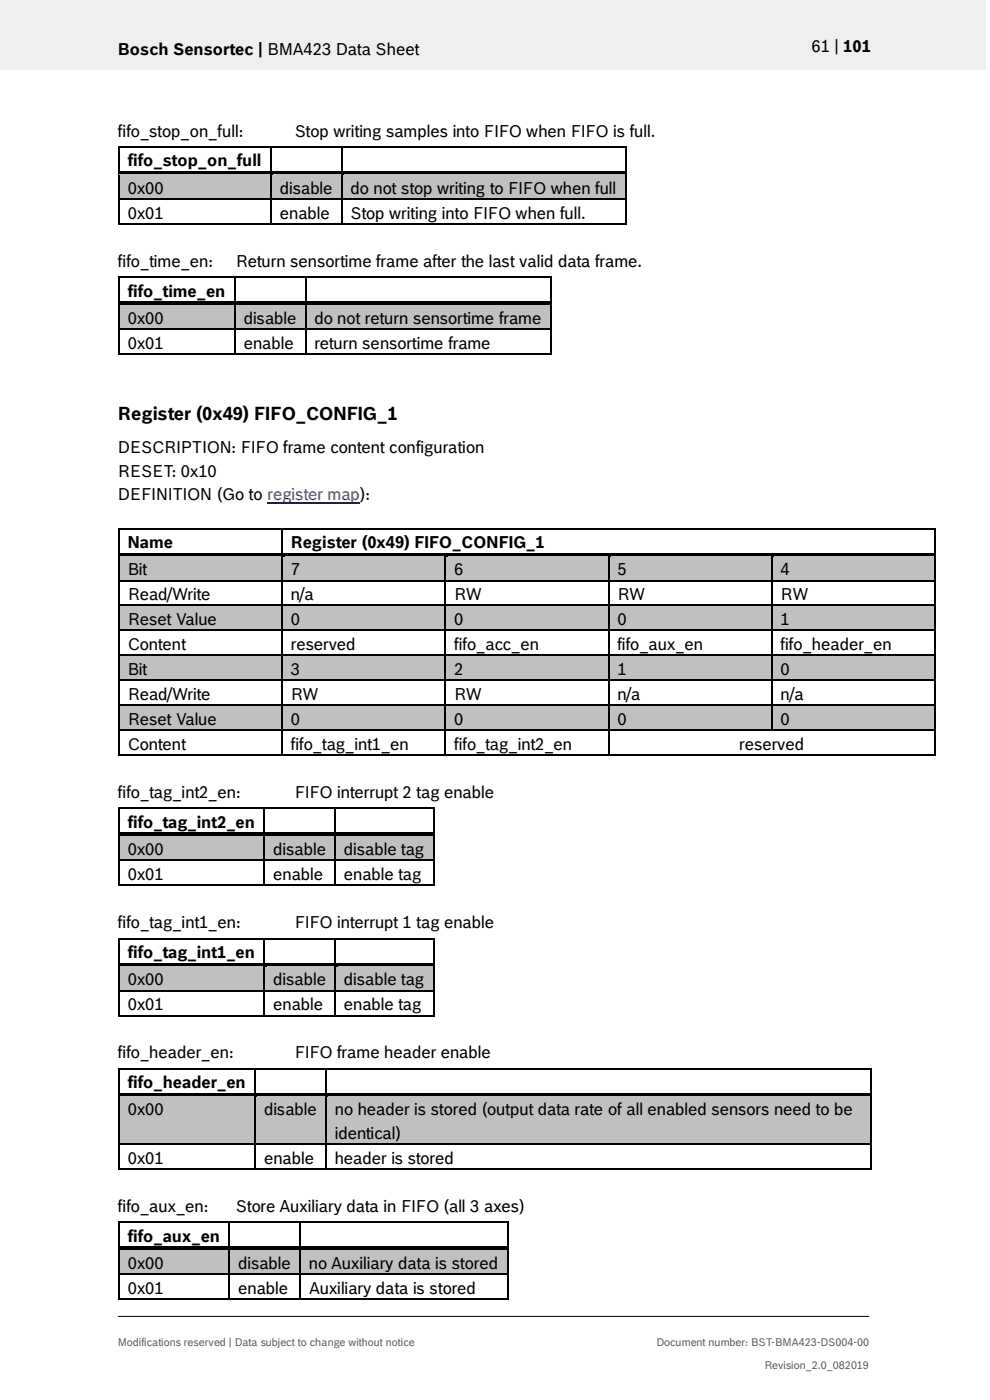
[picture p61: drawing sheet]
<svg xmlns="http://www.w3.org/2000/svg" width="210mm" height="297mm" viewBox="0 0 210 297" stroke-linecap="round" stroke-linejoin="round" font-family="sans-serif">
<defs><g id="words">
<text font-size="3.9" x="25" y="89.2">Register (0x49) FIFO_CONFIG_1</text>
<g font-size="3.5">
<text x="25" y="11.6">Bosch Sensortec | BMA423 Data Sheet</text>
<text x="172.1" y="11">61 | 101</text>
<text x="25" y="29">fifo_stop_on_full:</text>
<text x="62.5" y="29">Stop writing samples into FIFO when FIFO is full.</text>
<text x="27.1" y="35.3">fifo_stop_on_full</text>
<text x="27.1" y="41.1">0x00</text>
<text x="59.4" y="41.1">disable</text>
<text x="74.4" y="41.1">do not stop writing to FIFO when full</text>
<text x="27.1" y="46.4">0x01</text>
<text x="59.4" y="46.4">enable</text>
<text x="74.4" y="46.4">Stop writing into FIFO when full.</text>
<text x="25" y="56.6">fifo_time_en:</text>
<text x="50" y="56.6">Return sensortime frame after the last valid data frame.</text>
<text x="27.1" y="63">fifo_time_en</text>
<text x="27.1" y="68.7">0x00</text>
<text x="51.7" y="68.7">disable</text>
<text x="66.7" y="68.7">do not return sensortime frame</text>
<text x="27.1" y="74">0x01</text>
<text x="51.7" y="74">enable</text>
<text x="66.7" y="74">return sensortime frame</text>
<text x="25" y="96.2">DESCRIPTION: FIFO frame content configuration</text>
<text x="25" y="101.2">RESET: 0x10</text>
<text x="25" y="106.1">DEFINITION (Go to register map):</text>
<text x="27.1" y="116.3">Name</text>
<text x="61.7" y="116.3">Register (0x49) FIFO_CONFIG_1</text>
<text x="27.1" y="122">Bit</text>
<text x="61.7" y="122">7</text>
<text x="96.3" y="122">6</text>
<text x="131" y="122">5</text>
<text x="165.6" y="122">4</text>
<text x="27.1" y="127.3">Read/Write</text>
<text x="61.7" y="127.3">n/a</text>
<text x="96.3" y="127.3">RW</text>
<text x="131" y="127.3">RW</text>
<text x="165.6" y="127.3">RW</text>
<text x="27.1" y="132.6">Reset Value</text>
<text x="27.1" y="137.9">Content</text>
<text x="61.7" y="132.6">0</text>
<text x="61.7" y="137.9">reserved</text>
<text x="96.3" y="132.6">0</text>
<text x="96.3" y="137.9">fifo_acc_en</text>
<text x="131" y="132.6">0</text>
<text x="131" y="137.9">fifo_aux_en</text>
<text x="165.6" y="132.6">1</text>
<text x="165.6" y="137.9">fifo_header_en</text>
<text x="27.1" y="143.2">Bit</text>
<text x="61.7" y="143.2">3</text>
<text x="96.3" y="143.2">2</text>
<text x="131" y="143.2">1</text>
<text x="165.6" y="143.2">0</text>
<text x="27.1" y="148.5">Read/Write</text>
<text x="61.7" y="148.5">RW</text>
<text x="96.3" y="148.5">RW</text>
<text x="131" y="148.5">n/a</text>
<text x="165.6" y="148.5">n/a</text>
<text x="27.1" y="153.8">Reset Value</text>
<text x="61.7" y="153.8">0</text>
<text x="96.3" y="153.8">0</text>
<text x="131" y="153.8">0</text>
<text x="165.6" y="153.8">0</text>
<text x="27.1" y="159.1">Content</text>
<text x="61.7" y="159.1">fifo_tag_int1_en</text>
<text x="96.3" y="159.1">fifo_tag_int2_en</text>
<text x="156.8" y="159.1">reserved</text>
<text x="25" y="169.3">fifo_tag_int2_en:</text>
<text x="62.5" y="169.3">FIFO interrupt 2 tag enable</text>
<text x="27.1" y="175.7">fifo_tag_int2_en</text>
<text x="27.1" y="181.4">0x00</text>
<text x="58" y="181.4">disable</text>
<text x="73" y="181.4">disable tag</text>
<text x="27.1" y="186.7">0x01</text>
<text x="58" y="186.7">enable</text>
<text x="73" y="186.7">enable tag</text>
<text x="25" y="196.9">fifo_tag_int1_en:</text>
<text x="62.5" y="196.9">FIFO interrupt 1 tag enable</text>
<text x="27.1" y="203.3">fifo_tag_int1_en</text>
<text x="27.1" y="209">0x00</text>
<text x="58" y="209">disable</text>
<text x="73" y="209">disable tag</text>
<text x="27.1" y="214.3">0x01</text>
<text x="58" y="214.3">enable</text>
<text x="73" y="214.3">enable tag</text>
<text x="25" y="224.6">fifo_header_en:</text>
<text x="62.5" y="224.6">FIFO frame header enable</text>
<text x="27.1" y="230.9">fifo_header_en</text>
<text x="27.1" y="236.6">0x00</text>
<text x="56" y="236.6">disable</text>
<text x="71" y="236.6">no header is stored (output data rate of all enabled sensors need to be</text>
<text x="71" y="241.5">identical)</text>
<text x="27.1" y="246.8">0x01</text>
<text x="56" y="246.8">enable</text>
<text x="71" y="246.8">header is stored</text>
<text x="25" y="257.1">fifo_aux_en:</text>
<text x="50" y="257.1">Store Auxiliary data in FIFO (all 3 axes)</text>
<text x="27.1" y="263.4">fifo_aux_en</text>
<text x="27.1" y="269.1">0x00</text>
<text x="50.5" y="269.1">disable</text>
<text x="65.5" y="269.1">no Auxiliary data is stored</text>
<text x="27.1" y="274.4">0x01</text>
<text x="50.5" y="274.4">enable</text>
<text x="65.5" y="274.4">Auxiliary data is stored</text>
</g>
<g font-size="2.3" fill="#535f6b">
<text x="25" y="285.6">Modifications reserved | Data subject to change without notice</text>
<text x="139.3" y="285.6">Document number: BST-BMA423-DS004-00</text>
<text x="162.2" y="290.5">Revision_2.0_082019</text>
</g>
</g></defs>
<path d="M-.1 0h209.2v14.8h-209.2z" fill-rule="evenodd" fill="#efeff0"/>
<path d="M25 279.3h159.4" fill="none" stroke="#000" stroke-width=".21"/>
<g fill="#000">
<path d="M25 31h.4v.3h-.4z" fill-rule="evenodd"/>
<path d="M25 31h.4v.3h-.4z" fill-rule="evenodd"/>
<path d="M57.3 31h.3v.3h-.3z" fill-rule="evenodd"/>
<path d="M72.3 31h.3v.3h-.3z" fill-rule="evenodd"/>
<path d="M132.6 31h.3v.3h-.3z" fill-rule="evenodd"/>
<path d="M132.6 31h.3v.3h-.3z" fill-rule="evenodd"/>
</g>
<path d="M25.2 31.3v5M25.4 31.2h31.9M57.5 31.3v5M57.6 31.2h14.7M72.4 31.3v5M72.6 31.2h60M132.7 31.3v5" fill="none" stroke="#000" stroke-width=".34"/>
<g fill="#c0c0c0">
<path d="M25.4 37.1h31.8v4.9h-31.8z" fill-rule="evenodd"/>
<path d="M27.1 37.1h28.4v4.9h-28.4z" fill-rule="evenodd"/>
<path d="M57.6 37.1h14.7v4.9h-14.7z" fill-rule="evenodd"/>
<path d="M59.4 37.1h11.1v4.9h-11.1z" fill-rule="evenodd"/>
<path d="M72.6 37.1h60v4.9h-60z" fill-rule="evenodd"/>
<path d="M74.4 37.1h56.4v4.9h-56.4z" fill-rule="evenodd"/>
</g>
<g fill="#000">
<path d="M25 36.3h.4v.8h-.4z" fill-rule="evenodd"/>
<path d="M25.4 36.3h31.9v.7h-31.9z" fill-rule="evenodd"/>
</g>
<path d="M25.4 37.1h31.9" fill="none" stroke="#c0c0c0" stroke-width=".21"/>
<path d="M57.6 37l.4 .1z" fill-rule="evenodd" fill="#c0c0c0"/>
<g fill="#000">
<path d="M57.3 37l.3 .1z" fill-rule="evenodd"/>
<path d="M57.3 36.3h.7v.7h-.7z" fill-rule="evenodd"/>
<path d="M58 36.3h14.3v.7h-14.3z" fill-rule="evenodd"/>
</g>
<path d="M58 37.1h14.3" fill="none" stroke="#c0c0c0" stroke-width=".21"/>
<path d="M72.6 37l.4 .1z" fill-rule="evenodd" fill="#c0c0c0"/>
<g fill="#000">
<path d="M72.3 37l.3 .1z" fill-rule="evenodd"/>
<path d="M72.3 36.3h.7v.7h-.7z" fill-rule="evenodd"/>
<path d="M73 36.3h59.6v.7h-59.6z" fill-rule="evenodd"/>
<path d="M132.6 36.3h.3v.8h-.3z" fill-rule="evenodd"/>
<path d="M25 42h.4v.4h-.4z" fill-rule="evenodd"/>
<path d="M25 47.3h.4v.4h-.4z" fill-rule="evenodd"/>
<path d="M25 47.3h.4v.4h-.4z" fill-rule="evenodd"/>
<path d="M25 58.6h.4v.4h-.4z" fill-rule="evenodd"/>
<path d="M25 58.6h.4v.4h-.4z" fill-rule="evenodd"/>
<path d="M49.6 58.6h.4v.4h-.4z" fill-rule="evenodd"/>
<path d="M57.3 42h.3v.4h-.3z" fill-rule="evenodd"/>
<path d="M57.3 47.3h.3v.4h-.3z" fill-rule="evenodd"/>
<path d="M64.7 58.6h.3v.4h-.3z" fill-rule="evenodd"/>
<path d="M72.3 42h.3v.4h-.3z" fill-rule="evenodd"/>
<path d="M72.3 47.3h.3v.4h-.3z" fill-rule="evenodd"/>
<path d="M116.7 58.6h.3v.4h-.3z" fill-rule="evenodd"/>
<path d="M116.7 58.6h.3v.4h-.3z" fill-rule="evenodd"/>
<path d="M132.6 42h.3v.4h-.3z" fill-rule="evenodd"/>
<path d="M132.6 47.3h.3v.4h-.3z" fill-rule="evenodd"/>
<path d="M132.6 47.3h.3v.4h-.3z" fill-rule="evenodd"/>
</g>
<path d="M73 37.1h59.6" fill="none" stroke="#c0c0c0" stroke-width=".21"/>
<g fill="none" stroke="#000" stroke-width=".34">
<path d="M25.2 37.1v4.9M57.5 37.1v4.9M72.4 37.1v4.9M132.7 37.1v4.9M25.2 42.4v4.9M25.2 59v4.9M25.4 42.2h31.9M25.4 47.5h31.9M25.4 58.8h24.2M49.8 59v4.9M50 58.8h14.7M57.5 42.4v4.9"/>
<path d="M57.6 42.2h14.7M57.6 47.5h14.7M64.8 59v4.9M65 58.8h51.7M72.4 42.4v4.9M72.6 42.2h60M72.6 47.5h60M116.9 59v4.9M132.7 42.4v4.9"/>
</g>
<g fill="#c0c0c0">
<path d="M25.4 64.7h24.2v4.9h-24.2z" fill-rule="evenodd"/>
<path d="M27.1 64.7h20.8v4.9h-20.8z" fill-rule="evenodd"/>
<path d="M50 64.7h14.6v4.9h-14.6z" fill-rule="evenodd"/>
<path d="M51.7 64.7h11.2v4.9h-11.2z" fill-rule="evenodd"/>
<path d="M65 64.7h51.7v4.9h-51.7z" fill-rule="evenodd"/>
<path d="M66.7 64.7h48.3v4.9h-48.3z" fill-rule="evenodd"/>
</g>
<g fill="#000">
<path d="M25 63.9h.4v.8h-.4z" fill-rule="evenodd"/>
<path d="M25.4 63.9h24.2v.8h-24.2z" fill-rule="evenodd"/>
</g>
<path d="M25.4 64.7h24.2" fill="none" stroke="#c0c0c0" stroke-width=".21"/>
<path d="M50 64.7h.4z" fill-rule="evenodd" fill="#c0c0c0"/>
<g fill="#000">
<path d="M49.6 64.7h.4z" fill-rule="evenodd"/>
<path d="M49.6 63.9h.8v.8h-.8z" fill-rule="evenodd"/>
<path d="M50.4 63.9h14.3v.8h-14.3z" fill-rule="evenodd"/>
</g>
<path d="M50.4 64.7h14.3" fill="none" stroke="#c0c0c0" stroke-width=".21"/>
<path d="M65 64.7h.4z" fill-rule="evenodd" fill="#c0c0c0"/>
<g fill="#000">
<path d="M25 69.6h.4v.4h-.4z" fill-rule="evenodd"/>
<path d="M25 74.9h.4v.4h-.4z" fill-rule="evenodd"/>
<path d="M25 74.9h.4v.4h-.4z" fill-rule="evenodd"/>
<path d="M49.6 69.6h.4v.4h-.4z" fill-rule="evenodd"/>
<path d="M49.6 74.9h.4v.4h-.4z" fill-rule="evenodd"/>
<path d="M64.7 64.7h.3z" fill-rule="evenodd"/>
<path d="M64.7 63.9h.7v.8h-.7z" fill-rule="evenodd"/>
<path d="M64.7 69.6h.3v.4h-.3z" fill-rule="evenodd"/>
<path d="M64.7 74.9h.3v.4h-.3z" fill-rule="evenodd"/>
<path d="M65.4 63.9h51.3v.8h-51.3z" fill-rule="evenodd"/>
<path d="M116.7 63.9h.3v.8h-.3z" fill-rule="evenodd"/>
<path d="M116.7 69.6h.3v.4h-.3z" fill-rule="evenodd"/>
<path d="M116.7 74.9h.3v.4h-.3z" fill-rule="evenodd"/>
<path d="M116.7 74.9h.3v.4h-.3z" fill-rule="evenodd"/>
<path d="M25 112h.4v.3h-.4z" fill-rule="evenodd"/>
<path d="M25 112h.4v.3h-.4z" fill-rule="evenodd"/>
<path d="M59.7 112h.3v.3h-.3z" fill-rule="evenodd"/>
<path d="M198.2 112h.3v.3h-.3z" fill-rule="evenodd"/>
<path d="M198.2 112h.3v.3h-.3z" fill-rule="evenodd"/>
</g>
<path d="M65.4 64.7h51.3" fill="none" stroke="#c0c0c0" stroke-width=".21"/>
<g fill="none" stroke="#000" stroke-width=".34">
<path d="M25.2 64.7v4.9M25.2 70v4.9M25.4 69.8h24.2M25.4 75.1h24.2M49.8 64.7v4.9M49.8 70v4.9M50 69.8h14.7M50 75.1h14.7M64.8 64.7v4.9M64.8 70v4.9M65 69.8h51.7M65 75.1h51.7"/>
<path d="M116.9 64.7v4.9M116.9 70v4.9M25.2 112.3v5M25.4 112.2h34.3M59.8 112.3v5M60 112.2h138.2M198.3 112.3v5"/>
</g>
<path d="M56.7 106.7h19.7" fill="none" stroke="#00f" stroke-width=".25"/>
<g fill="#c0c0c0">
<path d="M25.4 118.1h34.2v4.9h-34.2z" fill-rule="evenodd"/>
<path d="M27.1 118.1h30.8v4.9h-30.8z" fill-rule="evenodd"/>
<path d="M60 118.1h34.2v4.9h-34.2z" fill-rule="evenodd"/>
<path d="M61.7 118.1h30.8v4.9h-30.8z" fill-rule="evenodd"/>
<path d="M94.6 118.1h34.3v4.9h-34.3z" fill-rule="evenodd"/>
<path d="M96.3 118.1h30.9v4.9h-30.9z" fill-rule="evenodd"/>
<path d="M129.2 118.1h34.3v4.9h-34.3z" fill-rule="evenodd"/>
<path d="M131 118.1h30.8v4.9h-30.8z" fill-rule="evenodd"/>
<path d="M163.9 118.1h34.3v4.9h-34.3z" fill-rule="evenodd"/>
<path d="M165.6 118.1h30.8v4.9h-30.8z" fill-rule="evenodd"/>
</g>
<g fill="#000">
<path d="M25 117.3h.4v.8h-.4z" fill-rule="evenodd"/>
<path d="M25.4 117.3h34.3v.7h-34.3z" fill-rule="evenodd"/>
</g>
<path d="M25.4 118.1h34.3" fill="none" stroke="#c0c0c0" stroke-width=".21"/>
<path d="M60 118l.4 .1z" fill-rule="evenodd" fill="#c0c0c0"/>
<g fill="#000">
<path d="M59.7 118l.3 .1z" fill-rule="evenodd"/>
<path d="M59.7 117.3h.7v.7h-.7z" fill-rule="evenodd"/>
<path d="M60.4 117.3h33.9v.7h-33.9z" fill-rule="evenodd"/>
</g>
<path d="M60.4 118.1h33.9" fill="none" stroke="#c0c0c0" stroke-width=".21"/>
<path d="M94.6 118l.5 .1z" fill-rule="evenodd" fill="#c0c0c0"/>
<g fill="#000">
<path d="M94.3 118l.3 .1z" fill-rule="evenodd"/>
<path d="M94.3 117.3h.8v.7h-.8z" fill-rule="evenodd"/>
<path d="M95.1 117.3h33.8v.7h-33.8z" fill-rule="evenodd"/>
</g>
<path d="M95.1 118.1h33.8" fill="none" stroke="#c0c0c0" stroke-width=".21"/>
<path d="M129.3 118l.4 .1z" fill-rule="evenodd" fill="#c0c0c0"/>
<g fill="#000">
<path d="M128.9 118l.4 .1z" fill-rule="evenodd"/>
<path d="M128.9 117.3h.8v.7h-.8z" fill-rule="evenodd"/>
<path d="M129.7 117.3h33.8v.7h-33.8z" fill-rule="evenodd"/>
</g>
<path d="M129.7 118.1h33.8" fill="none" stroke="#c0c0c0" stroke-width=".21"/>
<path d="M163.9 118l.4 .1z" fill-rule="evenodd" fill="#c0c0c0"/>
<g fill="#000">
<path d="M163.5 118l.4 .1z" fill-rule="evenodd"/>
<path d="M163.5 117.3h.8v.7h-.8z" fill-rule="evenodd"/>
<path d="M164.3 117.3h33.9v.7h-33.9z" fill-rule="evenodd"/>
<path d="M198.2 117.3h.3v.8h-.3z" fill-rule="evenodd"/>
<path d="M25 123h.4v.3h-.4z" fill-rule="evenodd"/>
<path d="M59.7 123h.3v.3h-.3z" fill-rule="evenodd"/>
<path d="M94.3 123h.3v.3h-.3z" fill-rule="evenodd"/>
<path d="M128.9 123h.4v.3h-.4z" fill-rule="evenodd"/>
<path d="M163.5 123h.4v.3h-.4z" fill-rule="evenodd"/>
<path d="M198.2 123h.3v.3h-.3z" fill-rule="evenodd"/>
</g>
<path d="M164.3 118.1h33.9" fill="none" stroke="#c0c0c0" stroke-width=".21"/>
<g fill="none" stroke="#000" stroke-width=".34">
<path d="M25.2 118.1v4.9M59.8 118.1v4.9M94.5 118.1v4.9M129.1 118.1v4.9M163.7 118.1v4.9M198.3 118.1v4.9M25.2 123.3v5M25.4 123.2h34.3M59.8 123.3v5M60 123.2h34.3M94.5 123.3v5M94.6 123.2h34.3"/>
<path d="M129.1 123.3v5M129.3 123.2h34.2M163.7 123.3v5M163.9 123.2h34.3M198.3 123.3v5"/>
</g>
<g fill="#c0c0c0">
<path d="M25.4 128.7h34.2v4.9h-34.2z" fill-rule="evenodd"/>
<path d="M27.1 128.7h30.8v4.9h-30.8z" fill-rule="evenodd"/>
<path d="M60 128.7h34.2v4.9h-34.2z" fill-rule="evenodd"/>
<path d="M61.7 128.7h30.8v4.9h-30.8z" fill-rule="evenodd"/>
<path d="M94.6 128.7h34.3v4.9h-34.3z" fill-rule="evenodd"/>
<path d="M96.3 128.7h30.9v4.9h-30.9z" fill-rule="evenodd"/>
<path d="M129.2 128.7h34.3v4.9h-34.3z" fill-rule="evenodd"/>
<path d="M131 128.7h30.8v4.9h-30.8z" fill-rule="evenodd"/>
<path d="M163.9 128.7h34.3v4.9h-34.3z" fill-rule="evenodd"/>
<path d="M165.6 128.7h30.8v4.9h-30.8z" fill-rule="evenodd"/>
</g>
<g fill="#000">
<path d="M25 128.3h.4v.3h-.4z" fill-rule="evenodd"/>
<path d="M25 133.6h.4v.3h-.4z" fill-rule="evenodd"/>
<path d="M59.7 128.3h.3v.3h-.3z" fill-rule="evenodd"/>
<path d="M59.7 133.6h.3v.3h-.3z" fill-rule="evenodd"/>
<path d="M94.3 128.3h.3v.3h-.3z" fill-rule="evenodd"/>
<path d="M94.3 133.6h.3v.3h-.3z" fill-rule="evenodd"/>
<path d="M128.9 128.3h.4v.3h-.4z" fill-rule="evenodd"/>
<path d="M128.9 133.6h.4v.3h-.4z" fill-rule="evenodd"/>
<path d="M163.5 128.3h.4v.3h-.4z" fill-rule="evenodd"/>
<path d="M163.5 133.6h.4v.3h-.4z" fill-rule="evenodd"/>
<path d="M198.2 128.3h.3v.3h-.3z" fill-rule="evenodd"/>
<path d="M198.2 133.6h.3v.3h-.3z" fill-rule="evenodd"/>
</g>
<g fill="none" stroke="#000" stroke-width=".34">
<path d="M25.2 128.6v5M25.2 133.9v5M25.4 128.5h34.3M25.4 133.7h34.3M59.8 128.6v5M59.8 133.9v5M60 128.5h34.3M60 133.7h34.3M94.5 128.6v5M94.5 133.9v5M94.6 128.5h34.3M94.6 133.7h34.3"/>
<path d="M129.1 128.6v5M129.1 133.9v5M129.3 128.5h34.2M129.3 133.7h34.2M163.7 128.6v5M163.7 133.9v5M163.9 128.5h34.3M163.9 133.7h34.3M198.3 128.6v5M198.3 133.9v5"/>
</g>
<g fill="#c0c0c0">
<path d="M25.4 139.3h34.2v4.9h-34.2z" fill-rule="evenodd"/>
<path d="M27.1 139.3h30.8v4.9h-30.8z" fill-rule="evenodd"/>
<path d="M60 139.3h34.2v4.9h-34.2z" fill-rule="evenodd"/>
<path d="M61.7 139.3h30.8v4.9h-30.8z" fill-rule="evenodd"/>
<path d="M94.6 139.3h34.3v4.9h-34.3z" fill-rule="evenodd"/>
<path d="M96.3 139.3h30.9v4.9h-30.9z" fill-rule="evenodd"/>
<path d="M129.2 139.3h34.3v4.9h-34.3z" fill-rule="evenodd"/>
<path d="M131 139.3h30.8v4.9h-30.8z" fill-rule="evenodd"/>
<path d="M163.9 139.3h34.3v4.9h-34.3z" fill-rule="evenodd"/>
<path d="M165.6 139.3h30.8v4.9h-30.8z" fill-rule="evenodd"/>
</g>
<g fill="#000">
<path d="M25 138.9h.4v.3h-.4z" fill-rule="evenodd"/>
<path d="M59.7 138.9h.3v.3h-.3z" fill-rule="evenodd"/>
<path d="M94.3 138.9h.3v.3h-.3z" fill-rule="evenodd"/>
<path d="M128.9 138.9h.4v.3h-.4z" fill-rule="evenodd"/>
<path d="M163.5 138.9h.4v.3h-.4z" fill-rule="evenodd"/>
<path d="M198.2 138.9h.3v.3h-.3z" fill-rule="evenodd"/>
<path d="M25 144.2h.4v.3h-.4z" fill-rule="evenodd"/>
<path d="M59.7 144.2h.3v.3h-.3z" fill-rule="evenodd"/>
<path d="M94.3 144.2h.3v.3h-.3z" fill-rule="evenodd"/>
<path d="M128.9 144.2h.4v.3h-.4z" fill-rule="evenodd"/>
<path d="M163.5 144.2h.4v.3h-.4z" fill-rule="evenodd"/>
<path d="M198.2 144.2h.3v.3h-.3z" fill-rule="evenodd"/>
</g>
<g fill="none" stroke="#000" stroke-width=".34">
<path d="M25.2 139.2v5M25.4 139h34.3M59.8 139.2v5M60 139h34.3M94.5 139.2v5M94.6 139h34.3M129.1 139.2v5M129.3 139h34.2M163.7 139.2v5M163.9 139h34.3M198.3 139.2v5M25.2 144.5v5"/>
<path d="M25.4 144.3h34.3M59.8 144.5v5M60 144.3h34.3M94.5 144.5v5M94.6 144.3h34.3M129.1 144.5v5M129.3 144.3h34.2M163.7 144.5v5M163.9 144.3h34.3M198.3 144.5v5"/>
</g>
<g fill="#c0c0c0">
<path d="M25.4 149.8h34.2v4.9h-34.2z" fill-rule="evenodd"/>
<path d="M27.1 149.8h30.8v4.9h-30.8z" fill-rule="evenodd"/>
<path d="M60 149.8h34.2v4.9h-34.2z" fill-rule="evenodd"/>
<path d="M61.7 149.8h30.8v4.9h-30.8z" fill-rule="evenodd"/>
<path d="M94.6 149.8h34.3v4.9h-34.3z" fill-rule="evenodd"/>
<path d="M96.3 149.8h30.9v4.9h-30.9z" fill-rule="evenodd"/>
<path d="M129.2 149.8h34.3v4.9h-34.3z" fill-rule="evenodd"/>
<path d="M131 149.8h30.8v4.9h-30.8z" fill-rule="evenodd"/>
<path d="M163.9 149.8h34.3v4.9h-34.3z" fill-rule="evenodd"/>
<path d="M165.6 149.8h30.8v4.9h-30.8z" fill-rule="evenodd"/>
</g>
<g fill="#000">
<path d="M25 149.5h.4v.3h-.4z" fill-rule="evenodd"/>
<path d="M25 154.7h.4v.4h-.4z" fill-rule="evenodd"/>
<path d="M59.7 149.5h.3v.3h-.3z" fill-rule="evenodd"/>
<path d="M59.7 154.7h.3v.4h-.3z" fill-rule="evenodd"/>
<path d="M94.3 149.5h.3v.3h-.3z" fill-rule="evenodd"/>
<path d="M94.3 154.7h.3v.4h-.3z" fill-rule="evenodd"/>
<path d="M128.9 149.5h.4v.3h-.4z" fill-rule="evenodd"/>
<path d="M128.9 154.7h.4v.4h-.4z" fill-rule="evenodd"/>
<path d="M163.5 149.5h.4v.3h-.4z" fill-rule="evenodd"/>
<path d="M163.5 154.7h.4v.4h-.4z" fill-rule="evenodd"/>
<path d="M198.2 149.5h.3v.3h-.3z" fill-rule="evenodd"/>
<path d="M198.2 154.7h.3v.4h-.3z" fill-rule="evenodd"/>
<path d="M25 160.1h.4v.3h-.4z" fill-rule="evenodd"/>
<path d="M25 160.1h.4v.3h-.4z" fill-rule="evenodd"/>
<path d="M25 171.3h.4v.4h-.4z" fill-rule="evenodd"/>
<path d="M25 171.3h.4v.4h-.4z" fill-rule="evenodd"/>
<path d="M55.9 171.3h.3v.4h-.3z" fill-rule="evenodd"/>
<path d="M59.7 160.1h.3v.3h-.3z" fill-rule="evenodd"/>
<path d="M70.9 171.3h.4v.4h-.4z" fill-rule="evenodd"/>
<path d="M91.8 171.3h.3v.4h-.3z" fill-rule="evenodd"/>
<path d="M91.8 171.3h.3v.4h-.3z" fill-rule="evenodd"/>
<path d="M94.3 160.1h.3v.3h-.3z" fill-rule="evenodd"/>
<path d="M128.9 160.1h.4v.3h-.4z" fill-rule="evenodd"/>
<path d="M198.2 160.1h.3v.3h-.3z" fill-rule="evenodd"/>
<path d="M198.2 160.1h.3v.3h-.3z" fill-rule="evenodd"/>
</g>
<g fill="none" stroke="#000" stroke-width=".34">
<path d="M25.2 149.8v4.9M25.2 155.1v5M25.4 149.6h34.3M25.4 154.9h34.3M59.8 149.8v4.9M59.8 155.1v5M60 149.6h34.3M60 154.9h34.3M94.5 149.8v4.9M94.5 155.1v5M94.6 149.6h34.3M94.6 154.9h34.3"/>
<path d="M129.1 149.8v4.9M129.1 155.1v5M129.3 149.6h34.2M129.3 154.9h34.2M163.7 149.8v4.9M163.9 149.6h34.3M163.9 154.9h34.3M198.3 149.8v4.9M198.3 155.1v5M25.2 171.7v4.9M25.4 160.2h34.3M25.4 171.5h30.5"/>
<path d="M56.1 171.7v4.9M56.2 171.5h14.7M60 160.2h34.3M71.1 171.7v4.9M71.3 171.5h20.5M92 171.7v4.9M94.6 160.2h34.3M129.3 160.2h68.9"/>
</g>
<g fill="#c0c0c0">
<path d="M25.4 177.4h30.5v5h-30.5z" fill-rule="evenodd"/>
<path d="M27.1 177.4h27.1v5h-27.1z" fill-rule="evenodd"/>
<path d="M56.2 177.4h14.7v5h-14.7z" fill-rule="evenodd"/>
<path d="M58 177.4h11.1v5h-11.1z" fill-rule="evenodd"/>
<path d="M71.2 177.4h20.6v5h-20.6z" fill-rule="evenodd"/>
<path d="M73 177.4h17.1v5h-17.1z" fill-rule="evenodd"/>
</g>
<g fill="#000">
<path d="M25 176.6h.4v.8h-.4z" fill-rule="evenodd"/>
<path d="M25.4 176.6h30.5v.8h-30.5z" fill-rule="evenodd"/>
</g>
<path d="M25.4 177.4h30.5" fill="none" stroke="#c0c0c0" stroke-width=".21"/>
<path d="M56.2 177.4h.4z" fill-rule="evenodd" fill="#c0c0c0"/>
<g fill="#000">
<path d="M55.9 177.4h.3z" fill-rule="evenodd"/>
<path d="M55.9 176.6h.7v.8h-.7z" fill-rule="evenodd"/>
<path d="M56.6 176.6h14.3v.8h-14.3z" fill-rule="evenodd"/>
</g>
<path d="M56.6 177.4h14.3" fill="none" stroke="#c0c0c0" stroke-width=".21"/>
<path d="M71.3 177.4h.4z" fill-rule="evenodd" fill="#c0c0c0"/>
<g fill="#000">
<path d="M70.9 177.4h.4z" fill-rule="evenodd"/>
<path d="M70.9 176.6h.8v.8h-.8z" fill-rule="evenodd"/>
<path d="M71.7 176.6h20.1v.8h-20.1z" fill-rule="evenodd"/>
<path d="M91.8 176.6h.3v.8h-.3z" fill-rule="evenodd"/>
<path d="M25 182.4h.4v.3h-.4z" fill-rule="evenodd"/>
<path d="M25 187.7h.4v.3h-.4z" fill-rule="evenodd"/>
<path d="M25 187.7h.4v.3h-.4z" fill-rule="evenodd"/>
<path d="M25 198.9h.4v.4h-.4z" fill-rule="evenodd"/>
<path d="M25 198.9h.4v.4h-.4z" fill-rule="evenodd"/>
<path d="M55.9 182.4h.3v.3h-.3z" fill-rule="evenodd"/>
<path d="M55.9 187.7h.3v.3h-.3z" fill-rule="evenodd"/>
<path d="M55.9 198.9h.3v.4h-.3z" fill-rule="evenodd"/>
<path d="M70.9 182.4h.4v.3h-.4z" fill-rule="evenodd"/>
<path d="M70.9 187.7h.4v.3h-.4z" fill-rule="evenodd"/>
<path d="M70.9 198.9h.4v.4h-.4z" fill-rule="evenodd"/>
<path d="M91.8 182.4h.3v.3h-.3z" fill-rule="evenodd"/>
<path d="M91.8 187.7h.3v.3h-.3z" fill-rule="evenodd"/>
<path d="M91.8 187.7h.3v.3h-.3z" fill-rule="evenodd"/>
<path d="M91.8 198.9h.3v.4h-.3z" fill-rule="evenodd"/>
<path d="M91.8 198.9h.3v.4h-.3z" fill-rule="evenodd"/>
</g>
<path d="M71.7 177.4h20.1" fill="none" stroke="#c0c0c0" stroke-width=".21"/>
<g fill="none" stroke="#000" stroke-width=".34">
<path d="M25.2 177.4v5M56.1 177.4v5M71.1 177.4v5M92 177.4v5M25.2 182.7v5M25.2 199.3v4.9M25.4 182.5h30.5M25.4 187.9h30.5M25.4 199.1h30.5M56.1 182.7v5M56.1 199.3v4.9M56.2 182.5h14.7"/>
<path d="M56.2 187.9h14.7M56.2 199.1h14.7M71.1 182.7v5M71.1 199.3v4.9M71.3 182.5h20.5M71.3 187.9h20.5M71.3 199.1h20.5M92 182.7v5M92 199.3v4.9"/>
</g>
<g fill="#c0c0c0">
<path d="M25.4 205h30.5v5h-30.5z" fill-rule="evenodd"/>
<path d="M27.1 205h27.1v5h-27.1z" fill-rule="evenodd"/>
<path d="M56.2 205h14.7v5h-14.7z" fill-rule="evenodd"/>
<path d="M58 205h11.1v5h-11.1z" fill-rule="evenodd"/>
<path d="M71.2 205h20.6v5h-20.6z" fill-rule="evenodd"/>
<path d="M73 205h17.1v5h-17.1z" fill-rule="evenodd"/>
</g>
<g fill="#000">
<path d="M25 204.2h.4v.8h-.4z" fill-rule="evenodd"/>
<path d="M25.4 204.2h30.5v.8h-30.5z" fill-rule="evenodd"/>
</g>
<path d="M25.4 205h30.5" fill="none" stroke="#c0c0c0" stroke-width=".21"/>
<path d="M56.2 205h.4z" fill-rule="evenodd" fill="#c0c0c0"/>
<g fill="#000">
<path d="M55.9 205h.3z" fill-rule="evenodd"/>
<path d="M55.9 204.2h.7v.8h-.7z" fill-rule="evenodd"/>
<path d="M56.6 204.2h14.3v.8h-14.3z" fill-rule="evenodd"/>
</g>
<path d="M56.6 205h14.3" fill="none" stroke="#c0c0c0" stroke-width=".21"/>
<path d="M71.3 205h.4z" fill-rule="evenodd" fill="#c0c0c0"/>
<g fill="#000">
<path d="M25 210h.4v.3h-.4z" fill-rule="evenodd"/>
<path d="M25 215.3h.4v.3h-.4z" fill-rule="evenodd"/>
<path d="M25 215.3h.4v.3h-.4z" fill-rule="evenodd"/>
<path d="M55.9 210h.3v.3h-.3z" fill-rule="evenodd"/>
<path d="M55.9 215.3h.3v.3h-.3z" fill-rule="evenodd"/>
<path d="M70.9 205h.4z" fill-rule="evenodd"/>
<path d="M70.9 204.2h.8v.8h-.8z" fill-rule="evenodd"/>
<path d="M70.9 210h.4v.3h-.4z" fill-rule="evenodd"/>
<path d="M70.9 215.3h.4v.3h-.4z" fill-rule="evenodd"/>
<path d="M71.7 204.2h20.1v.8h-20.1z" fill-rule="evenodd"/>
<path d="M91.8 204.2h.3v.8h-.3z" fill-rule="evenodd"/>
<path d="M91.8 210h.3v.3h-.3z" fill-rule="evenodd"/>
<path d="M91.8 215.3h.3v.3h-.3z" fill-rule="evenodd"/>
<path d="M91.8 215.3h.3v.3h-.3z" fill-rule="evenodd"/>
<path d="M25 226.6h.4v.3h-.4z" fill-rule="evenodd"/>
<path d="M25 226.6h.4v.3h-.4z" fill-rule="evenodd"/>
<path d="M53.9 226.6h.4v.3h-.4z" fill-rule="evenodd"/>
<path d="M68.9 226.6h.4v.3h-.4z" fill-rule="evenodd"/>
<path d="M184.7 226.6h.3v.3h-.3z" fill-rule="evenodd"/>
<path d="M184.7 226.6h.3v.3h-.3z" fill-rule="evenodd"/>
</g>
<path d="M71.7 205h20.1" fill="none" stroke="#c0c0c0" stroke-width=".21"/>
<g fill="none" stroke="#000" stroke-width=".34">
<path d="M25.2 205v5M25.2 210.3v5M25.4 210.2h30.5M25.4 215.5h30.5M56.1 205v5M56.1 210.3v5M56.2 210.2h14.7M56.2 215.5h14.7M71.1 205v5M71.1 210.3v5M71.3 210.2h20.5M71.3 215.5h20.5"/>
<path d="M92 205v5M92 210.3v5M25.2 226.9v4.9M25.4 226.7h28.5M54.1 226.9v4.9M54.3 226.7h14.6M69.1 226.9v4.9M69.3 226.7h115.4M184.9 226.9v4.9"/>
</g>
<g fill="#c0c0c0">
<path d="M25.4 232.6h28.5v9.9h-28.5z" fill-rule="evenodd"/>
<path d="M27.1 232.6h25.1v5h-25.1z" fill-rule="evenodd"/>
<path d="M54.3 232.6h14.6v9.9h-14.6z" fill-rule="evenodd"/>
<path d="M56 232.6h11.2v5h-11.2z" fill-rule="evenodd"/>
<path d="M69.3 232.6h115.4v9.9h-115.4z" fill-rule="evenodd"/>
<path d="M71 232.6h112v5h-112z" fill-rule="evenodd"/>
<path d="M71 237.6h112v4.9h-112z" fill-rule="evenodd"/>
</g>
<g fill="#000">
<path d="M25 231.8h.4v.8h-.4z" fill-rule="evenodd"/>
<path d="M25.4 231.8h28.5v.8h-28.5z" fill-rule="evenodd"/>
</g>
<path d="M25.4 232.6h28.5" fill="none" stroke="#c0c0c0" stroke-width=".21"/>
<path d="M54.3 232.6h.4z" fill-rule="evenodd" fill="#c0c0c0"/>
<g fill="#000">
<path d="M53.9 232.6h.4z" fill-rule="evenodd"/>
<path d="M53.9 231.8h.8v.8h-.8z" fill-rule="evenodd"/>
<path d="M54.7 231.8h14.2v.8h-14.2z" fill-rule="evenodd"/>
</g>
<path d="M54.7 232.6h14.2" fill="none" stroke="#c0c0c0" stroke-width=".21"/>
<path d="M69.3 232.6h.4z" fill-rule="evenodd" fill="#c0c0c0"/>
<g fill="#000">
<path d="M68.9 232.6h.4z" fill-rule="evenodd"/>
<path d="M68.9 231.8h.8v.8h-.8z" fill-rule="evenodd"/>
<path d="M69.7 231.8h115v.8h-115z" fill-rule="evenodd"/>
<path d="M184.7 231.8h.3v.8h-.3z" fill-rule="evenodd"/>
<path d="M25 242.5h.4v.4h-.4z" fill-rule="evenodd"/>
<path d="M25 247.9h.4v.3h-.4z" fill-rule="evenodd"/>
<path d="M25 247.9h.4v.3h-.4z" fill-rule="evenodd"/>
<path d="M25 259.1h.4v.4h-.4z" fill-rule="evenodd"/>
<path d="M25 259.1h.4v.4h-.4z" fill-rule="evenodd"/>
<path d="M48.5 259.1h.3v.4h-.3z" fill-rule="evenodd"/>
<path d="M53.9 242.5h.4v.4h-.4z" fill-rule="evenodd"/>
<path d="M53.9 247.9h.4v.3h-.4z" fill-rule="evenodd"/>
<path d="M63.5 259.1h.3v.4h-.3z" fill-rule="evenodd"/>
<path d="M68.9 242.5h.4v.4h-.4z" fill-rule="evenodd"/>
<path d="M68.9 247.9h.4v.3h-.4z" fill-rule="evenodd"/>
<path d="M107.5 259.1h.3v.4h-.3z" fill-rule="evenodd"/>
<path d="M107.5 259.1h.3v.4h-.3z" fill-rule="evenodd"/>
<path d="M184.7 242.5h.3v.4h-.3z" fill-rule="evenodd"/>
<path d="M184.7 247.9h.3v.3h-.3z" fill-rule="evenodd"/>
<path d="M184.7 247.9h.3v.3h-.3z" fill-rule="evenodd"/>
</g>
<path d="M69.7 232.6h115" fill="none" stroke="#c0c0c0" stroke-width=".21"/>
<g fill="none" stroke="#000" stroke-width=".34">
<path d="M25.2 232.6v9.9M54.1 232.6v9.9M69.1 232.6v9.9M184.9 232.6v9.9M25.2 242.9v5M25.2 259.5v4.9M25.4 242.7h28.5M25.4 248h28.5M25.4 259.3h23.1M48.6 259.5v4.9M48.8 259.3h14.7M54.1 242.9v5"/>
<path d="M54.3 242.7h14.6M54.3 248h14.6M63.6 259.5v4.9M63.8 259.3h43.7M69.1 242.9v5M69.3 242.7h115.4M69.3 248h115.4M107.7 259.5v4.9M184.9 242.9v5"/>
</g>
<g fill="#c0c0c0">
<path d="M25.4 265.2h23v4.9h-23z" fill-rule="evenodd"/>
<path d="M27.1 265.2h19.6v4.9h-19.6z" fill-rule="evenodd"/>
<path d="M48.8 265.2h14.6v4.9h-14.6z" fill-rule="evenodd"/>
<path d="M50.5 265.2h11.2v4.9h-11.2z" fill-rule="evenodd"/>
<path d="M63.8 265.2h43.7v4.9h-43.7z" fill-rule="evenodd"/>
<path d="M65.5 265.2h40.2v4.9h-40.2z" fill-rule="evenodd"/>
</g>
<g fill="#000">
<path d="M25 264.4h.4v.8h-.4z" fill-rule="evenodd"/>
<path d="M25.4 264.4h23.1v.8h-23.1z" fill-rule="evenodd"/>
</g>
<path d="M25.4 265.2h23.1" fill="none" stroke="#c0c0c0" stroke-width=".21"/>
<path d="M48.8 265.2h.4z" fill-rule="evenodd" fill="#c0c0c0"/>
<g fill="#000">
<path d="M48.5 265.2h.3z" fill-rule="evenodd"/>
<path d="M48.5 264.4h.7v.8h-.7z" fill-rule="evenodd"/>
<path d="M49.2 264.4h14.3v.8h-14.3z" fill-rule="evenodd"/>
</g>
<path d="M49.2 265.2h14.3" fill="none" stroke="#c0c0c0" stroke-width=".21"/>
<path d="M63.8 265.2h.4z" fill-rule="evenodd" fill="#c0c0c0"/>
<g fill="#000">
<path d="M25 270.1h.4v.4h-.4z" fill-rule="evenodd"/>
<path d="M25 275.5h.4v.3h-.4z" fill-rule="evenodd"/>
<path d="M25 275.5h.4v.3h-.4z" fill-rule="evenodd"/>
<path d="M48.5 270.1h.3v.4h-.3z" fill-rule="evenodd"/>
<path d="M48.5 275.5h.3v.3h-.3z" fill-rule="evenodd"/>
<path d="M63.5 265.2h.3z" fill-rule="evenodd"/>
<path d="M63.5 264.4h.7v.8h-.7z" fill-rule="evenodd"/>
<path d="M63.5 270.1h.3v.4h-.3z" fill-rule="evenodd"/>
<path d="M63.5 275.5h.3v.3h-.3z" fill-rule="evenodd"/>
<path d="M64.2 264.4h43.3v.8h-43.3z" fill-rule="evenodd"/>
<path d="M107.5 264.4h.3v.8h-.3z" fill-rule="evenodd"/>
<path d="M107.5 270.1h.3v.4h-.3z" fill-rule="evenodd"/>
<path d="M107.5 275.5h.3v.3h-.3z" fill-rule="evenodd"/>
<path d="M107.5 275.5h.3v.3h-.3z" fill-rule="evenodd"/>
</g>
<path d="M64.2 265.2h43.3" fill="none" stroke="#c0c0c0" stroke-width=".21"/>
<g fill="none" stroke="#000" stroke-width=".34">
<path d="M25.2 265.2v4.9M25.2 270.5v5M25.4 270.3h23.1M25.4 275.6h23.1M48.6 265.2v4.9M48.6 270.5v5M48.8 270.3h14.7M48.8 275.6h14.7M63.6 265.2v4.9M63.6 270.5v5M63.8 270.3h43.7M63.8 275.6h43.7"/>
<path d="M107.7 265.2v4.9M107.7 270.5v5"/>
</g>
<use href="#words"/>
</svg>
